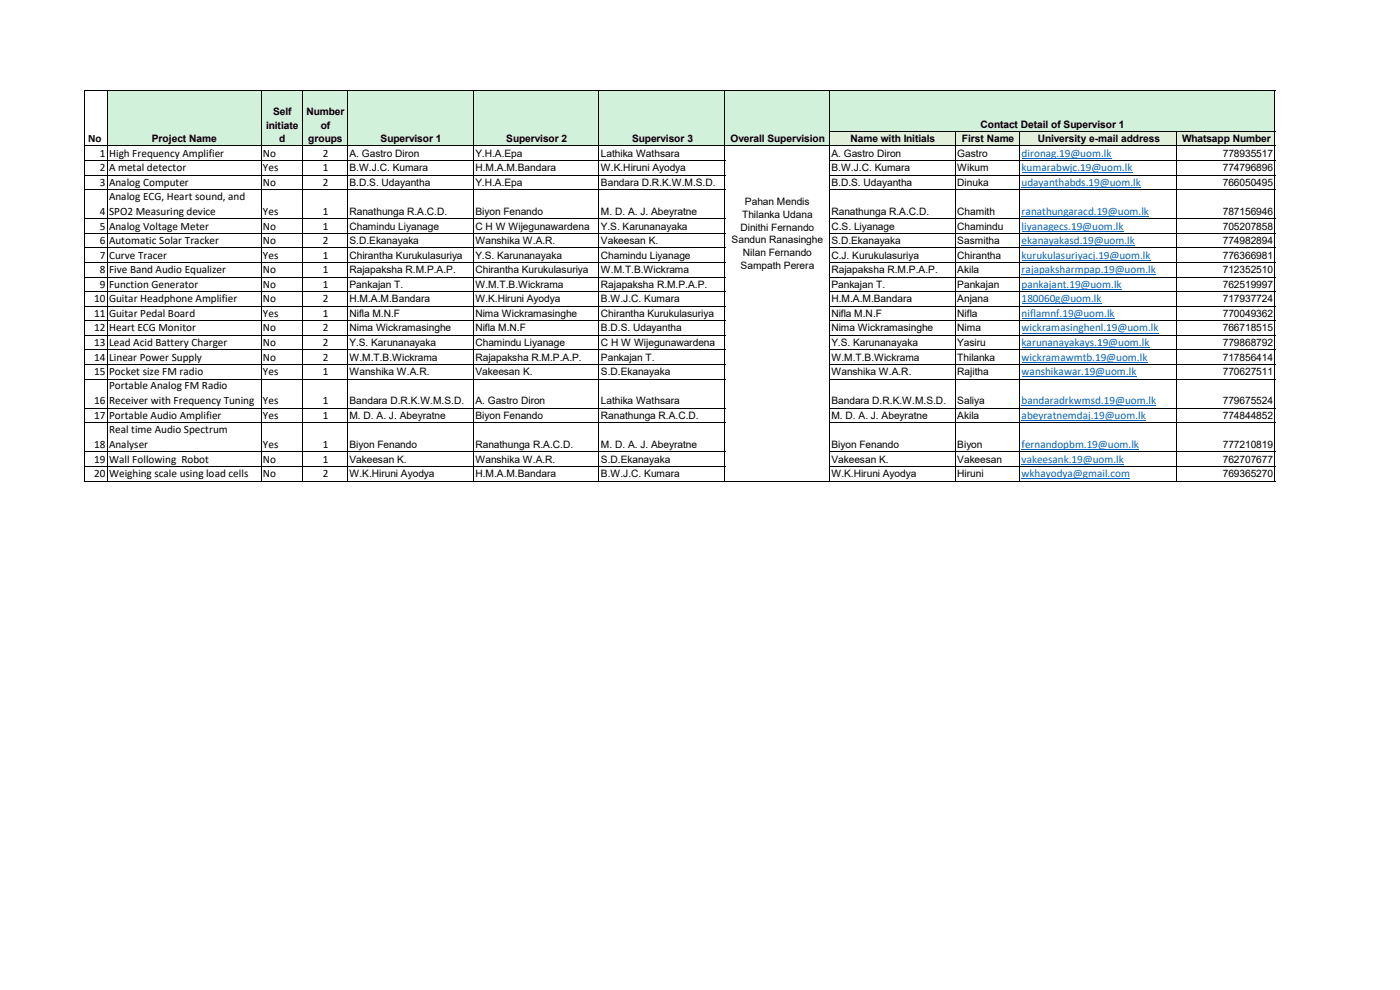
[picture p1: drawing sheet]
<svg xmlns="http://www.w3.org/2000/svg" width="297mm" height="210mm" viewBox="0 0 297 210" stroke-linecap="round" stroke-linejoin="round" font-family="sans-serif">
<defs><g id="words">
<g font-size="2.4">
<text x="18.7" y="30.1">No</text>
<text x="21.2" y="33.2">1</text>
<text x="23.2" y="33.2">High Frequency Amplifier</text>
<text x="55.8" y="33.2">No</text>
<text x="68.5" y="33.2">2</text>
<text x="21.2" y="36.3">2</text>
<text x="21.2" y="39.4">3</text>
<text x="23.2" y="36.3">A metal detector</text>
<text x="23.2" y="39.4">Analog Computer</text>
<text x="55.8" y="36.3">Yes</text>
<text x="55.8" y="39.4">No</text>
<text x="68.5" y="36.3">1</text>
<text x="68.5" y="39.4">2</text>
<text x="21.2" y="45.6">4</text>
<text x="23.2" y="42.4">Analog ECG, Heart sound, and</text>
<text x="23.2" y="45.5">SPO2 Measuring device</text>
<text x="55.8" y="45.6">Yes</text>
<text x="68.5" y="45.6">1</text>
<text x="21.2" y="48.7">5</text>
<text x="21.2" y="51.8">6</text>
<text x="23.2" y="48.7">Analog Voltage Meter</text>
<text x="23.2" y="51.8">Automatic Solar Tracker</text>
<text x="55.8" y="48.7">No</text>
<text x="55.8" y="51.8">No</text>
<text x="68.5" y="48.7">1</text>
<text x="68.5" y="51.8">2</text>
<text x="21.2" y="54.9">7</text>
<text x="21.2" y="58">8</text>
<text x="23.2" y="54.9">Curve Tracer</text>
<text x="23.2" y="58">Five Band Audio Equalizer</text>
<text x="55.8" y="54.9">Yes</text>
<text x="55.8" y="58">No</text>
<text x="68.5" y="54.9">1</text>
<text x="68.5" y="58">1</text>
<text x="20" y="64.1">10</text>
<text x="21.2" y="61">9</text>
<text x="23.2" y="61">Function Generator</text>
<text x="23.2" y="64.1">Guitar Headphone Amplifier</text>
<text x="55.8" y="61">No</text>
<text x="55.8" y="64.1">No</text>
<text x="68.5" y="61">1</text>
<text x="68.5" y="64.1">2</text>
<text x="20" y="67.2">11</text>
<text x="20" y="70.3">12</text>
<text x="23.2" y="67.2">Guitar Pedal Board</text>
<text x="23.2" y="70.3">Heart ECG Monitor</text>
<text x="55.8" y="67.2">Yes</text>
<text x="55.8" y="70.3">No</text>
<text x="68.5" y="67.2">1</text>
<text x="68.5" y="70.3">2</text>
<text x="20" y="73.4">13</text>
<text x="20" y="76.5">14</text>
<text x="23.2" y="73.4">Lead Acid Battery Charger</text>
<text x="23.2" y="76.5">Linear Power Supply</text>
<text x="55.8" y="73.4">No</text>
<text x="55.8" y="76.5">No</text>
<text x="68.5" y="73.4">2</text>
<text x="68.5" y="76.5">2</text>
<text x="20" y="79.6">15</text>
<text x="23.2" y="79.6">Pocket size FM radio</text>
<text x="23.2" y="82.6">Portable Analog FM Radio</text>
<text x="55.8" y="79.6">Yes</text>
<text x="68.5" y="79.6">1</text>
<text x="20" y="85.8">16</text>
<text x="20" y="88.9">17</text>
<text x="23.2" y="85.7">Receiver with Frequency Tuning</text>
<text x="23.2" y="88.9">Portable Audio Amplifier</text>
<text x="55.8" y="85.8">Yes</text>
<text x="55.8" y="88.9">Yes</text>
<text x="68.5" y="85.8">1</text>
<text x="68.5" y="88.9">1</text>
<text x="20" y="95">18</text>
<text x="23.2" y="91.9">Real time Audio Spectrum</text>
<text x="23.2" y="95">Analyser</text>
<text x="55.8" y="95">Yes</text>
<text x="68.5" y="95">1</text>
<text x="20" y="98.1">19</text>
<text x="20" y="101.2">20</text>
<text x="23.2" y="98.1">Wall Following Robot</text>
<text x="23.2" y="101.2">Weighing scale using load cells</text>
<text x="55.8" y="98.1">No</text>
<text x="55.8" y="101.2">No</text>
<text x="68.5" y="98.1">1</text>
<text x="68.5" y="101.2">2</text>
</g>
<g font-size="2.4" fill="#0563c1">
<text x="216.7" y="33.2">dironag.19@uom.lk</text>
<text x="216.7" y="36.3">kumarabwjc.19@uom.lk</text>
<text x="216.7" y="39.4">udayanthabds.19@uom.lk</text>
<text x="216.7" y="45.6">ranathungaracd.19@uom.lk</text>
<text x="216.7" y="48.7">liyanagecs.19@uom.lk</text>
<text x="216.7" y="51.8">ekanayakasd.19@uom.lk</text>
<text x="216.7" y="54.9">kurukulasuriyacj.19@uom.lk</text>
<text x="216.7" y="58">rajapaksharmpap.19@uom.lk</text>
<text x="216.7" y="61">pankajant.19@uom.lk</text>
<text x="216.7" y="64.1">180060g@uom.lk</text>
<text x="216.7" y="67.2">niflamnf.19@uom.lk</text>
<text x="216.7" y="70.3">wickramasinghenl.19@uom.lk</text>
<text x="216.7" y="73.4">karunanayakays.19@uom.lk</text>
<text x="216.7" y="76.5">wickramawmtb.19@uom.lk</text>
<text x="216.7" y="79.6">wanshikawar.19@uom.lk</text>
<text x="216.7" y="85.8">bandaradrkwmsd.19@uom.lk</text>
<text x="216.7" y="88.9">abeyratnemdaj.19@uom.lk</text>
<text x="216.7" y="95">fernandopbm.19@uom.lk</text>
<text x="216.7" y="98.1">vakeesank.19@uom.lk</text>
<text x="216.7" y="101.2">wkhayodya@gmail.com</text>
</g>
<g font-size="2.2">
<text x="56.4" y="27.3">initiate</text>
<text x="57.9" y="24.5">Self</text>
<text x="65" y="24.5">Number</text>
<text x="68" y="27.3">of</text>
<text x="208" y="27.1">Contact Detail of Supervisor 1</text>
<text x="32.2" y="30.1">Project Name</text>
<text x="59.2" y="30.1">d</text>
<text x="65.4" y="30.1">groups</text>
<text x="74.1" y="33.2">A. Gastro Diron</text>
<text x="80.7" y="30.1">Supervisor 1</text>
<text x="100.8" y="33.2">Y.H.A.Epa</text>
<text x="107.4" y="30.1">Supervisor 2</text>
<text x="127.5" y="33.2">Lathika Wathsara</text>
<text x="134.1" y="30.1">Supervisor 3</text>
<text x="155" y="30.1">Overall Supervision</text>
<text x="176.4" y="33.2">A. Gastro Diron</text>
<text x="180.4" y="30.1">Name with Initials</text>
<text x="203.1" y="33.2">Gastro</text>
<text x="204.1" y="30.1">First Name</text>
<text x="220.1" y="30.1">University e-mail address</text>
<text x="250.8" y="30.1">Whatsapp Number</text>
<text x="259.4" y="33.2">778935517</text>
<text x="74.1" y="36.3">B.W.J.C. Kumara</text>
<text x="74.1" y="39.4">B.D.S. Udayantha</text>
<text x="100.8" y="36.3">H.M.A.M.Bandara</text>
<text x="100.8" y="39.4">Y.H.A.Epa</text>
<text x="127.5" y="36.3">W.K.Hiruni Ayodya</text>
<text x="127.5" y="39.4">Bandara D.R.K.W.M.S.D.</text>
<text x="176.4" y="36.3">B.W.J.C. Kumara</text>
<text x="176.4" y="39.4">B.D.S. Udayantha</text>
<text x="203.1" y="36.3">Wikum</text>
<text x="203.1" y="39.4">Dinuka</text>
<text x="259.4" y="36.3">774796896</text>
<text x="259.4" y="39.4">766050495</text>
<text x="74.1" y="45.6">Ranathunga R.A.C.D.</text>
<text x="100.8" y="45.6">Biyon Fenando</text>
<text x="127.5" y="45.6">M. D. A. J. Abeyratne</text>
<text x="157.4" y="46.1">Thilanka Udana</text>
<text x="158" y="43.4">Pahan Mendis</text>
<text x="176.4" y="45.6">Ranathunga R.A.C.D.</text>
<text x="203.1" y="45.6">Chamith</text>
<text x="259.4" y="45.6">787156946</text>
<text x="74.1" y="48.7">Chamindu Liyanage</text>
<text x="74.1" y="51.8">S.D.Ekanayaka</text>
<text x="100.8" y="48.7">C H W Wijegunawardena</text>
<text x="100.8" y="51.8">Wanshika W.A.R.</text>
<text x="127.5" y="48.7">Y.S. Karunanayaka</text>
<text x="127.5" y="51.8">Vakeesan K.</text>
<text x="155.2" y="51.6">Sandun Ranasinghe</text>
<text x="157.1" y="48.9">Dinithi Fernando</text>
<text x="176.4" y="48.7">C.S. Liyanage</text>
<text x="176.4" y="51.8">S.D.Ekanayaka</text>
<text x="203.1" y="48.7">Chamindu</text>
<text x="203.1" y="51.8">Sasmitha</text>
<text x="259.4" y="48.7">705207858</text>
<text x="259.4" y="51.8">774982894</text>
<text x="74.1" y="54.9">Chirantha Kurukulasuriya</text>
<text x="74.1" y="58">Rajapaksha R.M.P.A.P.</text>
<text x="100.8" y="54.9">Y.S. Karunanayaka</text>
<text x="100.8" y="58">Chirantha Kurukulasuriya</text>
<text x="127.5" y="54.9">Chamindu Liyanage</text>
<text x="127.5" y="58">W.M.T.B.Wickrama</text>
<text x="157.1" y="57.1">Sampath Perera</text>
<text x="157.6" y="54.4">Nilan Fernando</text>
<text x="176.4" y="54.9">C.J. Kurukulasuriya</text>
<text x="176.4" y="58">Rajapaksha R.M.P.A.P.</text>
<text x="203.1" y="54.9">Chirantha</text>
<text x="203.1" y="58">Akila</text>
<text x="259.4" y="54.9">776366981</text>
<text x="259.4" y="58">712352510</text>
<text x="74.1" y="61">Pankajan T.</text>
<text x="74.1" y="64.1">H.M.A.M.Bandara</text>
<text x="100.8" y="61">W.M.T.B.Wickrama</text>
<text x="100.8" y="64.1">W.K.Hiruni Ayodya</text>
<text x="127.5" y="61">Rajapaksha R.M.P.A.P.</text>
<text x="127.5" y="64.1">B.W.J.C. Kumara</text>
<text x="176.4" y="61">Pankajan T.</text>
<text x="176.4" y="64.1">H.M.A.M.Bandara</text>
<text x="203.1" y="61">Pankajan</text>
<text x="203.1" y="64.1">Anjana</text>
<text x="259.4" y="61">762519997</text>
<text x="259.4" y="64.1">717937724</text>
<text x="74.1" y="67.2">Nifla M.N.F</text>
<text x="74.1" y="70.3">Nima Wickramasinghe</text>
<text x="100.8" y="67.2">Nima Wickramasinghe</text>
<text x="100.8" y="70.3">Nifla M.N.F</text>
<text x="127.5" y="67.2">Chirantha Kurukulasuriya</text>
<text x="127.5" y="70.3">B.D.S. Udayantha</text>
<text x="176.4" y="67.2">Nifla M.N.F</text>
<text x="176.4" y="70.3">Nima Wickramasinghe</text>
<text x="203.1" y="67.2">Nifla</text>
<text x="203.1" y="70.3">Nima</text>
<text x="259.4" y="67.2">770049362</text>
<text x="259.4" y="70.3">766718515</text>
<text x="74.1" y="73.4">Y.S. Karunanayaka</text>
<text x="74.1" y="76.5">W.M.T.B.Wickrama</text>
<text x="100.8" y="73.4">Chamindu Liyanage</text>
<text x="100.8" y="76.5">Rajapaksha R.M.P.A.P.</text>
<text x="127.5" y="73.4">C H W Wijegunawardena</text>
<text x="127.5" y="76.5">Pankajan T.</text>
<text x="176.4" y="73.4">Y.S. Karunanayaka</text>
<text x="176.4" y="76.5">W.M.T.B.Wickrama</text>
<text x="203.1" y="73.4">Yasiru</text>
<text x="203.1" y="76.5">Thilanka</text>
<text x="259.4" y="73.4">779868792</text>
<text x="259.4" y="76.5">717856414</text>
<text x="74.1" y="79.6">Wanshika W.A.R.</text>
<text x="100.8" y="79.6">Vakeesan K.</text>
<text x="127.5" y="79.6">S.D.Ekanayaka</text>
<text x="176.4" y="79.6">Wanshika W.A.R.</text>
<text x="203.1" y="79.6">Rajitha</text>
<text x="259.4" y="79.6">770627511</text>
<text x="74.1" y="85.8">Bandara D.R.K.W.M.S.D.</text>
<text x="74.1" y="88.9">M. D. A. J. Abeyratne</text>
<text x="100.8" y="85.8">A. Gastro Diron</text>
<text x="100.8" y="88.9">Biyon Fenando</text>
<text x="127.5" y="85.8">Lathika Wathsara</text>
<text x="127.5" y="88.9">Ranathunga R.A.C.D.</text>
<text x="176.4" y="85.8">Bandara D.R.K.W.M.S.D.</text>
<text x="176.4" y="88.9">M. D. A. J. Abeyratne</text>
<text x="203.1" y="85.8">Saliya</text>
<text x="203.1" y="88.9">Akila</text>
<text x="259.4" y="85.8">779675524</text>
<text x="259.4" y="88.9">774844852</text>
<text x="74.1" y="95">Biyon Fenando</text>
<text x="100.8" y="95">Ranathunga R.A.C.D.</text>
<text x="127.5" y="95">M. D. A. J. Abeyratne</text>
<text x="176.4" y="95">Biyon Fenando</text>
<text x="203.1" y="95">Biyon</text>
<text x="259.4" y="95">777210819</text>
<text x="74.1" y="98.1">Vakeesan K.</text>
<text x="74.1" y="101.2">W.K.Hiruni Ayodya</text>
<text x="100.8" y="98.1">Wanshika W.A.R.</text>
<text x="100.8" y="101.2">H.M.A.M.Bandara</text>
<text x="127.5" y="98.1">S.D.Ekanayaka</text>
<text x="127.5" y="101.2">B.W.J.C. Kumara</text>
<text x="176.4" y="98.1">Vakeesan K.</text>
<text x="176.4" y="101.2">W.K.Hiruni Ayodya</text>
<text x="203.1" y="98.1">Vakeesan</text>
<text x="203.1" y="101.2">Hiruni</text>
<text x="259.4" y="98.1">762707677</text>
<text x="259.4" y="101.2">769365270</text>
</g>
</g></defs>
<g fill="#d1f1da">
<path d="M22.7 19.2h131.1v8.7h-131.1z"/>
<path d="M153.8 19.2h22.2v8.7h-22.2z"/>
<path d="M175.9 19.2h94.6v8.7h-94.6z"/>
<path d="M22.7 27.9h131.1v3.1h-131.1z"/>
<path d="M153.8 27.9h22.2v3.1h-22.2z"/>
</g>
<path d="M175.9 27.9h94.6v3.1h-94.6z" fill="#e2efda"/>
<g fill="#fff">
<path d="M22.7 30.9h51v3.2h-51z"/>
<path d="M202.6 34h13.8v3.2h-13.8z"/>
<path d="M22.7 37.1h51v3.2h-51z"/>
<path d="M202.6 37.1h13.8v3.2h-13.8z"/>
<path d="M202.6 40.2h13.8v6.2h-13.8z"/>
<path d="M22.7 46.4h51v6.2h-51z"/>
<path d="M202.6 46.4h13.8v6.2h-13.8z"/>
<path d="M202.6 52.6h67.9v3.1h-67.9z"/>
<path d="M22.7 55.7h51v9.3h-51z"/>
<path d="M202.6 55.7h13.8v9.3h-13.8z"/>
<path d="M202.6 64.9h13.8v3.2h-13.8z"/>
<path d="M22.7 68h51v9.3h-51z"/>
<path d="M202.6 68h13.8v9.3h-13.8z"/>
<path d="M202.6 77.3h13.8v3.1h-13.8z"/>
<path d="M202.6 80.4h13.8v6.2h-13.8z"/>
<path d="M202.6 86.6h13.8v3.1h-13.8z"/>
<path d="M202.6 89.7h13.8v6.2h-13.8z"/>
<path d="M22.7 95.8h51v6.3h-51z"/>
<path d="M202.6 95.8h13.8v6.3h-13.8z"/>
</g>
<g fill="none" stroke="#0563c1" stroke-width=".21">
<path d="M216.7 33.6h19.1M216.7 36.7h23.5M216.7 39.8h25.3M216.7 45.9h27.1M216.7 49h21.6M216.7 52.1h24M216.7 55.2h27.4M216.7 58.3h28.5M216.7 61.4h21.3M216.7 64.5h17M216.7 67.6h19.8M216.7 70.7h29.1"/>
<path d="M216.7 73.7h27.1M216.7 76.8h26.7M216.7 79.9h24.4M216.7 86.1h28.6M216.7 89.2h26.4M216.7 95.4h24.9M216.7 98.5h21.7M216.7 101.6h23.1"/>
</g>
<g fill="none" stroke="#000" stroke-width=".21">
<path d="M17.9 19v83.2M18 19.1h252.6M22.8 19.2v83M55.4 19.2v83M64.2 19.2v83M73.7 19.2v83M100.4 19.2v83M127.1 19.2v83M153.8 19.2v83M176 19.2v83M270.4 19.2v83M18 34.1h135.9"/>
<path d="M18 37.1h135.9M18 31h252.6M176.1 34.1h94.5M176.1 37.1h94.5M176.1 27.9h94.5M202.7 28v74.2M216.3 28v74.2M249.7 28v74.2M18 40.2h135.9M18 46.4h135.9M18 49.5h135.9M18 52.6h135.9"/>
<path d="M18 55.7h135.9M18 58.8h135.9M176.1 40.2h94.5M176.1 46.4h94.5M176.1 49.5h94.5M176.1 52.6h94.5M176.1 55.7h94.5M176.1 58.8h94.5M18 61.9h135.9M18 65h135.9M18 68.1h135.9M18 71.1h135.9"/>
<path d="M18 74.2h135.9M18 77.3h135.9M176.1 61.9h94.5M176.1 65h94.5M176.1 68.1h94.5M176.1 71.1h94.5M176.1 74.2h94.5M176.1 77.3h94.5M18 80.4h135.9M18 86.6h135.9M18 89.7h135.9M18 95.9h135.9"/>
<path d="M18 99h135.9M176.1 80.4h94.5M176.1 86.6h94.5M176.1 89.7h94.5M176.1 95.9h94.5M176.1 99h94.5M18 102h252.6"/>
</g>
<use href="#words"/>
</svg>
